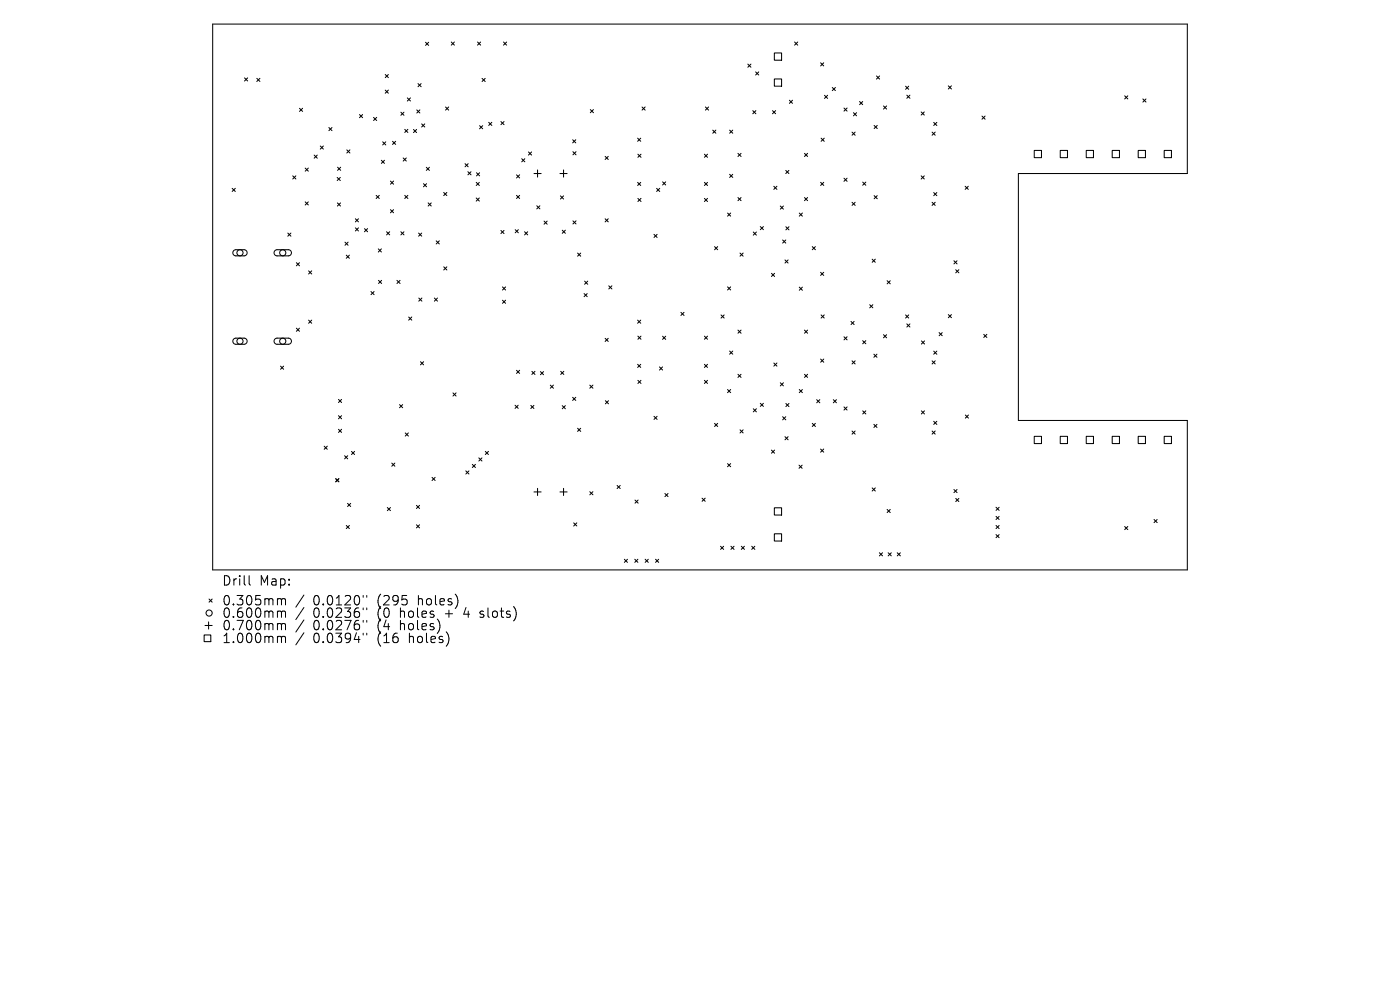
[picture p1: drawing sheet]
<svg xmlns="http://www.w3.org/2000/svg" width="297mm" height="210mm" viewBox="0 0 297 210" stroke-linecap="round" stroke-linejoin="round" font-family="sans-serif">
<defs><g id="words">
<g font-size="2.8">
<text x="47" y="124.5">Drill</text>
<text x="55" y="124.5">Map:</text>
<text x="47" y="128.7">0.305mm</text>
<text x="47" y="131.3">0.600mm</text>
<text x="66.5" y="128.7">0.0120&quot;</text>
<text x="66.5" y="131.3">0.0236&quot;</text>
<text x="80.2" y="128.7">(295</text>
<text x="80.2" y="131.3">(0</text>
<text x="85.1" y="131.3">holes</text>
<text x="89" y="128.7">holes)</text>
<text x="94.9" y="131.3">+</text>
<text x="99.1" y="131.3">4</text>
<text x="102.7" y="131.3">slots)</text>
<text x="47" y="134">0.700mm</text>
<text x="47" y="136.7">1.000mm</text>
<text x="66.5" y="134">0.0276&quot;</text>
<text x="66.5" y="136.7">0.0394&quot;</text>
<text x="80.2" y="134">(4</text>
<text x="80.2" y="136.7">(16</text>
<text x="85.1" y="134">holes)</text>
<text x="87" y="136.7">holes)</text>
</g>
</g></defs>
<g fill="none" stroke="#000" stroke-width=".22">
<path d="M45.1 5.1h206.8v31.7h-35.9v52.4h35.9v31.7h-206.8zM51.9 16.5l.6 .7M52.5 16.5l-.6 .7M54.5 16.6l.6 .7M55.1 16.6l-.6 .7M81.7 15.8l.7 .7M81.7 19.1l.7 .7M82.4 15.8l-.7 .7M82.4 19.1l-.7 .7M88.7 17.7l.6 .7M89.3 17.7l-.6 .7M90.3 9l.6 .6"/>
<path d="M90.9 9l-.6 .6M95.7 8.9l.7 .7M96.4 8.9l-.7 .7M101.3 8.9l.7 .7M102 8.9l-.7 .7M102.3 16.6l.6 .7M102.9 16.6l-.6 .7M106.8 8.9l.7 .7M107.5 8.9l-.7 .7M158.6 13.6l.7 .7M159.3 13.6l-.7 .7M160.3 15.3l.7 .6"/>
<path d="M161 15.3l-.7 .6M164.3 11.2h1.5v1.6h-1.5zM164.3 16.7h1.5v1.6h-1.5zM168.6 8.9l.6 .7M169.2 8.9l-.6 .7M174.1 13.3l.6 .7M174.7 13.3l-.6 .7M176.6 18.6l.6 .6M177.2 18.6l-.6 .6M185.9 16.1l.7 .7M186.6 16.1l-.7 .7M192.1 18.3l.7 .6"/>
<path d="M192.8 18.3l-.7 .6M201.2 18.2l.6 .7M201.8 18.2l-.6 .7M49.3 40l.6 .6M49.9 40l-.6 .6M62.1 37.3l.7 .7M62.8 37.3l-.7 .7M63.5 23l.7 .6M64.2 23l-.7 .6M64.7 35.7l.7 .6M65.4 35.7l-.7 .6M66.7 32.9l.6 .7"/>
<path d="M67.3 32.9l-.6 .7M67.9 31l.7 .6M68.6 31l-.7 .6M69.8 27.1l.6 .6M70.4 27.1l-.6 .6M71.5 37.6l.7 .7M71.6 35.5l.7 .6M72.2 37.6l-.7 .7M72.3 35.5l-.7 .6M73.6 31.8l.6 .7M74.2 31.8l-.6 .7M76.3 24.3l.6 .7"/>
<path d="M76.9 24.3l-.6 .7M79.2 24.9l.7 .7M79.9 24.9l-.7 .7M80.9 34l.7 .7M81.2 30.1l.6 .6M81.6 34l-.7 .7M81.8 30.1l-.6 .6M82.8 38.4l.7 .7M83.3 30l.6 .6M83.5 38.4l-.7 .7M83.9 30l-.6 .6M85 23.8l.7 .7"/>
<path d="M85.5 33.5l.7 .7M85.7 23.8l-.7 .7M85.9 27.4l.6 .7M86.2 33.5l-.7 .7M86.4 20.8l.7 .6M86.5 27.4l-.6 .7M87.1 20.8l-.7 .6M87.7 27.5l.7 .6M88.4 27.5l-.7 .6M88.4 23.3l.7 .7M89.1 23.3l-.7 .7M89.4 26.3l.7 .6"/>
<path d="M89.8 39l.7 .6M90.1 26.3l-.7 .6M90.4 35.5l.7 .7M90.5 39l-.7 .6M91.1 35.5l-.7 .7M94.5 22.7l.7 .7M95.2 22.7l-.7 .7M98.7 34.7l.6 .7M99.3 36.4l.6 .7M99.3 34.7l-.6 .7M99.9 36.4l-.6 .7M101 38.7l.7 .6"/>
<path d="M101.1 36.6l.6 .7M101.7 38.7l-.7 .6M101.7 26.7l.7 .6M101.7 36.6l-.6 .7M102.4 26.7l-.7 .6M103.7 26l.6 .6M104.3 26l-.6 .6M106.3 25.8l.6 .6M106.9 25.8l-.6 .6M109.6 37.1l.6 .6M110.2 37.1l-.6 .6M110.7 33.7l.6 .6"/>
<path d="M111.3 33.7l-.6 .6M112.1 32.2l.7 .7M112.8 32.2l-.7 .7M113.3 36.8h1.5M114 36.1v1.5M118.8 36.8h1.5M119.6 36.1v1.5M121.5 29.6l.6 .7M121.5 32.2l.7 .6M122.1 29.6l-.6 .7M122.2 32.2l-.7 .6M125.2 23.2l.7 .7"/>
<path d="M125.9 23.2l-.7 .7M128.4 33.2l.6 .6M129 33.2l-.6 .6M135.3 29.3l.6 .7M135.3 38.7l.6 .6M135.3 32.7l.7 .7M135.9 29.3l-.6 .7M135.9 38.7l-.6 .6M136 32.7l-.7 .7M136.2 22.7l.7 .7M136.9 22.7l-.7 .7M139.3 40l.7 .6"/>
<path d="M140 40l-.7 .6M140.6 38.6l.6 .6M141.2 38.6l-.6 .6M149.4 32.7l.7 .7M149.4 38.7l.7 .6M149.7 22.7l.6 .7M150.1 38.7l-.7 .6M150.1 32.7l-.7 .7M150.3 22.7l-.6 .7M151.2 27.6l.7 .7M151.9 27.6l-.7 .7M154.8 27.6l.6 .7"/>
<path d="M154.8 37l.6 .6M155.4 27.6l-.6 .7M155.4 37l-.6 .6M156.6 32.5l.6 .7M157.2 32.5l-.6 .7M159.7 23.5l.7 .6M160.4 23.5l-.7 .6M163.9 23.5l.6 .6M164.2 39.5l.6 .7M164.5 23.5l-.6 .6M164.8 39.5l-.6 .7M166.7 36.2l.7 .6"/>
<path d="M167.4 36.2l-.7 .6M167.5 21.3l.6 .6M168.1 21.3l-.6 .6M170.7 32.5l.6 .7M171.3 32.5l-.6 .7M174.1 38.7l.7 .6M174.2 29.3l.7 .7M174.8 38.7l-.7 .6M174.9 29.3l-.7 .7M174.9 20.2l.7 .7M175.6 20.2l-.7 .7M179 22.9l.7 .7"/>
<path d="M179 37.8l.7 .7M179.7 22.9l-.7 .7M179.7 37.8l-.7 .7M180.8 28l.6 .7M181.1 23.9l.6 .7M181.4 28l-.6 .7M181.7 23.9l-.6 .7M182.4 21.5l.6 .7M183 21.5l-.6 .7M183 38.6l.7 .7M183.7 38.6l-.7 .7M185.4 26.6l.7 .7"/>
<path d="M186.1 26.6l-.7 .7M187.4 22.5l.7 .6M188.1 22.5l-.7 .6M192.4 20.2l.6 .7M193 20.2l-.6 .7M195.4 23.7l.7 .7M195.4 37.3l.7 .7M196.1 23.7l-.7 .7M196.1 37.3l-.7 .7M197.7 28l.7 .7M198.1 26l.6 .6M198.4 28l-.7 .7"/>
<path d="M198.7 26l-.6 .6M204.8 39.5l.6 .7M205.4 39.5l-.6 .7M208.3 24.6l.7 .7M209 24.6l-.7 .7M219.4 31.9h1.5v1.5h-1.5zM224.9 31.9h1.6v1.5h-1.6zM230.4 31.9h1.6v1.5h-1.6zM236 31.9h1.5v1.5h-1.5zM238.6 20.3l.7 .7M239.3 20.3l-.7 .7M241.5 31.9h1.5v1.5h-1.5z"/>
<path d="M242.5 21l.6 .6M243.1 21l-.6 .6M247 31.9h1.5v1.5h-1.5zM49.6 53.2l.4-.2h1.9l.4 .3 .1 .4-.2 .4-.3 .2h-2l-.5-.5zM58.3 53.2l.4-.2h2.6l.4 .3 .1 .4-.2 .4-.3 .2h-2.6l-.5-.5zM61.1 49.4l.6 .7M61.7 49.4l-.6 .7M62.9 55.7l.6 .7M63.5 55.7l-.6 .7M64.7 42.8l.7 .7M65.4 42.8l-.7 .7M65.5 57.5l.6 .6"/>
<path d="M66.1 57.5l-.6 .6M71.6 43l.6 .7M72.2 43l-.6 .7M73.2 51.4l.6 .6M73.5 54.1l.6 .7M73.8 51.4l-.6 .6M74.1 54.1l-.6 .7M75.4 46.4l.7 .7M75.4 48.3l.7 .7M76.1 46.4l-.7 .7M76.1 48.3l-.7 .7M77.3 48.5l.7 .7"/>
<path d="M78 48.5l-.7 .7M79.8 41.4l.7 .7M80.3 52.8l.6 .7M80.3 59.5l.7 .6M80.5 41.4l-.7 .7M80.9 52.8l-.6 .7M81 59.5l-.7 .6M82 49.2l.7 .6M82.7 49.2l-.7 .6M82.8 44.5l.7 .6M83.5 44.5l-.7 .6M84.2 59.5l.7 .6"/>
<path d="M84.9 59.5l-.7 .6M85 49.2l.7 .6M85.7 49.2l-.7 .6M85.9 41.4l.6 .7M86.5 41.4l-.6 .7M88.8 49.4l.7 .7M89.5 49.4l-.7 .7M90.8 43l.7 .7M91.5 43l-.7 .7M92.5 51.1l.7 .7M93.2 51.1l-.7 .7M94.1 40.8l.7 .7"/>
<path d="M94.1 56.6l.7 .7M94.8 40.8l-.7 .7M94.8 56.6l-.7 .7M101 42l.7 .7M101.7 42l-.7 .7M106.3 48.9l.6 .6M106.9 48.9l-.6 .6M109.3 48.7l.7 .7M109.6 41.4l.6 .7M110 48.7l-.7 .7M110.2 41.4l-.6 .7M111.3 49.2l.6 .6"/>
<path d="M111.9 49.2l-.6 .6M113.9 43.6l.6 .7M114.5 43.6l-.6 .7M115.4 46.9l.7 .7M116.1 46.9l-.7 .7M118.9 41.6l.7 .6M119.3 48.8l.6 .7M119.6 41.6l-.7 .6M119.9 48.8l-.6 .7M121.5 46.8l.7 .7M122.2 46.8l-.7 .7M122.5 53.7l.7 .6"/>
<path d="M123.2 53.7l-.7 .6M124 59.6l.7 .7M124.7 59.6l-.7 .7M128.4 46.4l.6 .7M129 46.4l-.6 .7M135.3 42.1l.7 .6M136 42.1l-.7 .6M138.7 49.7l.7 .7M139.4 49.7l-.7 .7M149.4 42.1l.7 .6M150.1 42.1l-.7 .6M151.6 52.3l.7 .7"/>
<path d="M152.3 52.3l-.7 .7M154.3 45.2l.7 .7M155 45.2l-.7 .7M156.6 41.9l.6 .7M157 53.7l.7 .6M157.2 41.9l-.6 .7M157.7 53.7l-.7 .6M159.8 49.2l.7 .7M160.5 49.2l-.7 .7M161.3 48.1l.7 .6M162 48.1l-.7 .6M163.7 58l.6 .6"/>
<path d="M164.3 58l-.6 .6M165.5 43.7l.7 .7M166 50.9l.7 .7M166.2 43.7l-.7 .7M166.5 55.1l.7 .7M166.7 50.9l-.7 .7M166.7 48.1l.7 .7M167.2 55.1l-.7 .7M167.4 48.1l-.7 .7M169.6 45.2l.6 .7M170.2 45.2l-.6 .7M170.7 41.9l.6 .7"/>
<path d="M171.3 41.9l-.6 .7M172.3 52.3l.7 .7M173 52.3l-.7 .7M174.1 57.8l.6 .6M174.7 57.8l-.6 .6M180.8 42.9l.6 .7M181.4 42.9l-.6 .7M185 55l.7 .6M185.4 41.5l.7 .7M185.7 55l-.7 .6M186.1 41.5l-.7 .7M188.2 59.5l.7 .7"/>
<path d="M188.9 59.5l-.7 .7M197.7 42.9l.7 .7M198.1 40.9l.6 .6M198.4 42.9l-.7 .7M198.7 40.9l-.6 .6M202.4 55.3l.6 .7M202.8 57.2l.6 .7M203 55.3l-.6 .7M203.4 57.2l-.6 .7M49.6 71.9l.4-.2h1.9l.4 .3 .1 .5-.2 .3-.3 .2h-2l-.5-.4zM58.3 71.9l.4-.2h2.6l.4 .3 .1 .5-.2 .3-.3 .2h-2.6l-.5-.5zM59.5 77.7l.7 .6"/>
<path d="M60.2 77.7l-.7 .6M62.9 69.6l.6 .7M63.5 69.6l-.6 .7M65.5 67.9l.6 .7M66.1 67.9l-.6 .7M78.7 61.8l.7 .7M79.4 61.8l-.7 .7M86.7 67.2l.7 .7M87.4 67.2l-.7 .7M88.8 63.2l.7 .7M89.2 76.7l.7 .7M89.5 63.2l-.7 .7"/>
<path d="M89.9 76.7l-.7 .7M92.2 63.2l.6 .7M92.8 63.2l-.6 .7M106.6 60.9l.7 .6M106.6 63.7l.7 .6M107.3 60.9l-.7 .6M107.3 63.7l-.7 .6M109.6 78.6l.6 .6M110.2 78.6l-.6 .6M112.8 78.8l.7 .6M113.5 78.8l-.7 .6M114.6 78.8l.7 .7"/>
<path d="M115.3 78.8l-.7 .7M118.9 78.8l.7 .6M119.6 78.8l-.7 .6M123.9 62.3l.7 .6M124.6 62.3l-.7 .6M128.4 71.8l.6 .6M129 71.8l-.6 .6M129.1 60.6l.7 .7M129.8 60.6l-.7 .7M135.3 67.9l.6 .7M135.3 77.3l.6 .6M135.3 71.3l.7 .7"/>
<path d="M135.9 67.9l-.6 .7M135.9 77.3l-.6 .6M136 71.3l-.7 .7M139.9 77.8l.7 .7M140.6 77.8l-.7 .7M140.6 71.3l.6 .7M141.2 71.3l-.6 .7M144.4 66.3l.7 .6M145.1 66.3l-.7 .6M149.4 71.3l.7 .7M149.4 77.3l.7 .6M150.1 71.3l-.7 .7"/>
<path d="M150.1 77.3l-.7 .6M153 66.8l.6 .7M153.6 66.8l-.6 .7M154.3 60.9l.7 .6M154.8 74.5l.6 .6M155 60.9l-.7 .6M155.4 74.5l-.6 .6M156.6 79.4l.6 .7M156.6 70l.6 .7M157.2 70l-.6 .7M157.2 79.4l-.6 .7M164.2 77l.6 .7"/>
<path d="M164.8 77l-.6 .7M169.6 60.9l.6 .7M170.2 60.9l-.6 .7M170.7 70l.6 .7M170.7 79.4l.6 .7M171.3 70l-.6 .7M171.3 79.4l-.6 .7M174.1 76.2l.7 .6M174.2 66.8l.7 .7M174.8 76.2l-.7 .6M174.9 66.8l-.7 .7M179 71.4l.7 .7"/>
<path d="M179.7 71.4l-.7 .7M180.5 68.2l.7 .6M180.8 76.5l.6 .7M181.2 68.2l-.7 .6M181.4 76.5l-.6 .7M183 72.3l.7 .6M183.7 72.3l-.7 .6M184.5 64.6l.7 .7M185.2 64.6l-.7 .7M185.4 75.1l.6 .7M186 75.1l-.6 .7M187.4 71l.7 .7"/>
<path d="M188.1 71l-.7 .7M192.1 66.8l.7 .7M192.4 68.7l.6 .7M192.8 66.8l-.7 .7M193 68.7l-.6 .7M195.5 72.3l.6 .7M196.1 72.3l-.6 .7M197.7 76.5l.7 .7M198.1 74.5l.6 .6M198.4 76.5l-.7 .7M198.7 74.5l-.6 .6M199.2 70.6l.7 .6"/>
<path d="M199.9 70.6l-.7 .6M201.2 66.7l.6 .7M201.8 66.7l-.6 .7M208.7 70.9l.7 .7M209.4 70.9l-.7 .7M68.8 94.7l.6 .6M69.4 94.7l-.6 .6M71.8 84.7l.7 .7M71.8 88.2l.7 .6M71.8 91.1l.7 .6M72.5 84.7l-.7 .7M72.5 88.2l-.7 .6"/>
<path d="M72.5 91.1l-.7 .6M73.1 96.7l.7 .6M73.8 96.7l-.7 .6M74.6 95.8l.6 .6M75.2 95.8l-.6 .6M83.1 98.2l.7 .7M83.8 98.2l-.7 .7M84.8 85.8l.6 .7M85.4 85.8l-.6 .7M86 91.8l.6 .7M86.6 91.8l-.6 .7M96.1 83.3l.7 .7"/>
<path d="M96.8 83.3l-.7 .7M98.8 99.9l.7 .7M99.5 99.9l-.7 .7M100.2 98.5l.7 .7M100.9 98.5l-.7 .7M101.6 97.1l.6 .7M102.2 97.1l-.6 .7M103 95.8l.6 .6M103.6 95.8l-.6 .6M109.3 86l.6 .6M109.9 86l-.6 .6M112.6 86l.7 .7"/>
<path d="M113.3 86l-.7 .7M116.7 81.7l.7 .7M117.4 81.7l-.7 .7M119.3 86l.6 .7M119.9 86l-.6 .7M121.5 84.3l.6 .6M122.1 84.3l-.6 .6M122.5 90.8l.7 .7M123.2 90.8l-.7 .7M125.1 81.7l.7 .7M125.8 81.7l-.7 .7M128.4 85l.7 .7"/>
<path d="M129.1 85l-.7 .7M135.3 80.7l.7 .6M136 80.7l-.7 .6M138.7 88.3l.7 .7M139.4 88.3l-.7 .7M149.4 80.7l.7 .6M150.1 80.7l-.7 .6M151.6 89.8l.7 .7M152.3 89.8l-.7 .7M154.3 82.6l.7 .7M154.3 98.3l.7 .7M155 82.6l-.7 .7"/>
<path d="M155 98.3l-.7 .7M157 91.2l.7 .6M157.7 91.2l-.7 .6M159.8 86.7l.7 .7M160.5 86.7l-.7 .7M161.3 85.6l.7 .6M162 85.6l-.7 .6M163.7 95.5l.6 .6M164.3 95.5l-.6 .6M165.5 81.2l.7 .7M166 88.4l.7 .7M166.2 81.2l-.7 .7"/>
<path d="M166.5 92.6l.7 .7M166.7 88.4l-.7 .7M166.7 85.6l.7 .7M167.2 92.6l-.7 .7M167.4 85.6l-.7 .7M169.5 98.7l.7 .6M169.6 82.6l.6 .7M170.2 98.7l-.7 .6M170.2 82.6l-.6 .7M172.3 89.8l.7 .7M173 89.8l-.7 .7M173.3 84.8l.6 .6"/>
<path d="M173.9 84.8l-.6 .6M174.1 95.3l.6 .6M174.7 95.3l-.6 .6M176.8 84.8l.6 .6M177.4 84.8l-.6 .6M179 86.3l.7 .7M179.7 86.3l-.7 .7M180.8 91.4l.6 .7M181.4 91.4l-.6 .7M183 87.2l.7 .6M183.7 87.2l-.7 .6M185.4 90l.6 .7"/>
<path d="M186 90l-.6 .7M195.5 87.2l.6 .6M196.1 87.2l-.6 .6M197.7 91.4l.7 .7M198.1 89.4l.6 .6M198.4 91.4l-.7 .7M198.7 89.4l-.6 .6M204.8 88l.7 .7M205.5 88l-.7 .7M219.4 92.6h1.5v1.5h-1.5zM224.9 92.6h1.6v1.5h-1.6zM230.4 92.6h1.6v1.5h-1.6z"/>
<path d="M236 92.6h1.5v1.5h-1.5zM241.5 92.6h1.5v1.5h-1.5zM247 92.6h1.5v1.5h-1.5zM71.2 101.5l.7 .7M71.9 101.5l-.7 .7M73.5 111.5l.6 .6M73.7 106.8l.7 .6M74.1 111.5l-.6 .6M74.4 106.8l-.7 .6M82.2 107.7l.6 .6M82.8 107.7l-.6 .6M88.3 107.2l.7 .7"/>
<path d="M88.3 111.3l.7 .7M89 107.2l-.7 .7M89 111.3l-.7 .7M91.7 101.3l.6 .6M92.3 101.3l-.6 .6M113.3 104.4h1.5M114 103.6v1.5M118.8 104.4h1.5M119.6 103.6v1.5M121.7 110.9l.7 .7M122.4 110.9l-.7 .7M125.1 104.3l.7 .7"/>
<path d="M125.8 104.3l-.7 .7M130.9 103l.7 .6M131.6 103l-.7 .6M132.5 118.6l.6 .7M133.1 118.6l-.6 .7M134.7 118.6l.6 .7M134.7 106.1l.7 .6M135.3 118.6l-.6 .7M135.4 106.1l-.7 .6M136.9 118.6l.6 .7M137.5 118.6l-.6 .7M139.1 118.6l.6 .7"/>
<path d="M139.7 118.6l-.6 .7M141.1 104.7l.6 .6M141.7 104.7l-.6 .6M148.9 105.7l.7 .6M149.6 105.7l-.7 .6M152.9 115.9l.6 .6M153.5 115.9l-.6 .6M155.1 115.9l.6 .6M155.7 115.9l-.6 .6M157.3 115.9l.6 .6M157.9 115.9l-.6 .6M159.5 115.9l.6 .6"/>
<path d="M160.1 115.9l-.6 .6M164.3 107.7h1.5v1.6h-1.5zM164.3 113.2h1.5v1.6h-1.5zM185 103.5l.7 .7M185.7 103.5l-.7 .7M186.6 117.3l.6 .6M187.2 117.3l-.6 .6M188.2 108.1l.7 .6M188.4 117.3l.7 .6M188.9 108.1l-.7 .6M189.1 117.3l-.7 .6M190.3 117.3l.7 .6"/>
<path d="M191 117.3l-.7 .6M202.4 103.8l.6 .7M202.8 105.7l.6 .7M203 103.8l-.6 .7M203.4 105.7l-.6 .7M211.3 107.6l.7 .7M211.3 109.5l.7 .7M211.3 111.5l.7 .6M211.3 113.4l.7 .7M212 107.6l-.7 .7M212 109.5l-.7 .7M212 111.5l-.7 .6"/>
<path d="M212 113.4l-.7 .7M238.6 111.7l.7 .6M239.3 111.7l-.7 .6M244.8 110.2l.7 .7M245.5 110.2l-.7 .7M43.3 134.7h1.4v1.4h-1.4zM43.5 132.7h1.5M44.3 131.9v1.5M44.3 127.1l.7 .6M45 127.1l-.7 .6"/>
<circle cx="50.9" cy="53.6" r=".65"/>
<circle cx="60" cy="53.6" r=".65"/>
<circle cx="50.9" cy="72.4" r=".65"/>
<circle cx="60" cy="72.4" r=".65"/>
<circle cx="44.4" cy="130" r=".65"/>
</g>
<g fill="none" stroke="#000" stroke-width=".21">
<path d="M52.9 122.1v1.7l.2 .3M59.1 127h.3l.3 .3M59.1 129.6h.3l.3 .3M59.1 132.3l.5 .1 .1 .2M59.1 135h.3l.3 .3M59.7 127.3l.3-.3 .5 .1 .1 1.2M59.7 127.3v1M59.7 129.9v1.1M59.7 132.6v1M59.7 135.3v1M59.7 129.9l.3-.3 .5 .1 .1 1.3M59.7 132.6l.3-.3 .5 .1 .1 1.2"/>
<path d="M59.7 135.3l.3-.3 .5 .1 .1 1.2M64.5 126.2l-1.7 2.6M64.5 128.9l-1.7 2.5M64.5 131.5l-1.7 2.6M64.5 134.2l-1.7 2.6M77 126.3v.4M77 129v.3M77 131.6v.4M77 134.3v.4M77.8 126.3v.4M77.8 129v.3M77.8 131.6v.4"/>
<path d="M77.8 134.3v.4M101.8 130.9l.2 .1M101.9 129.7v.5"/>
</g>
<use href="#words"/>
</svg>
